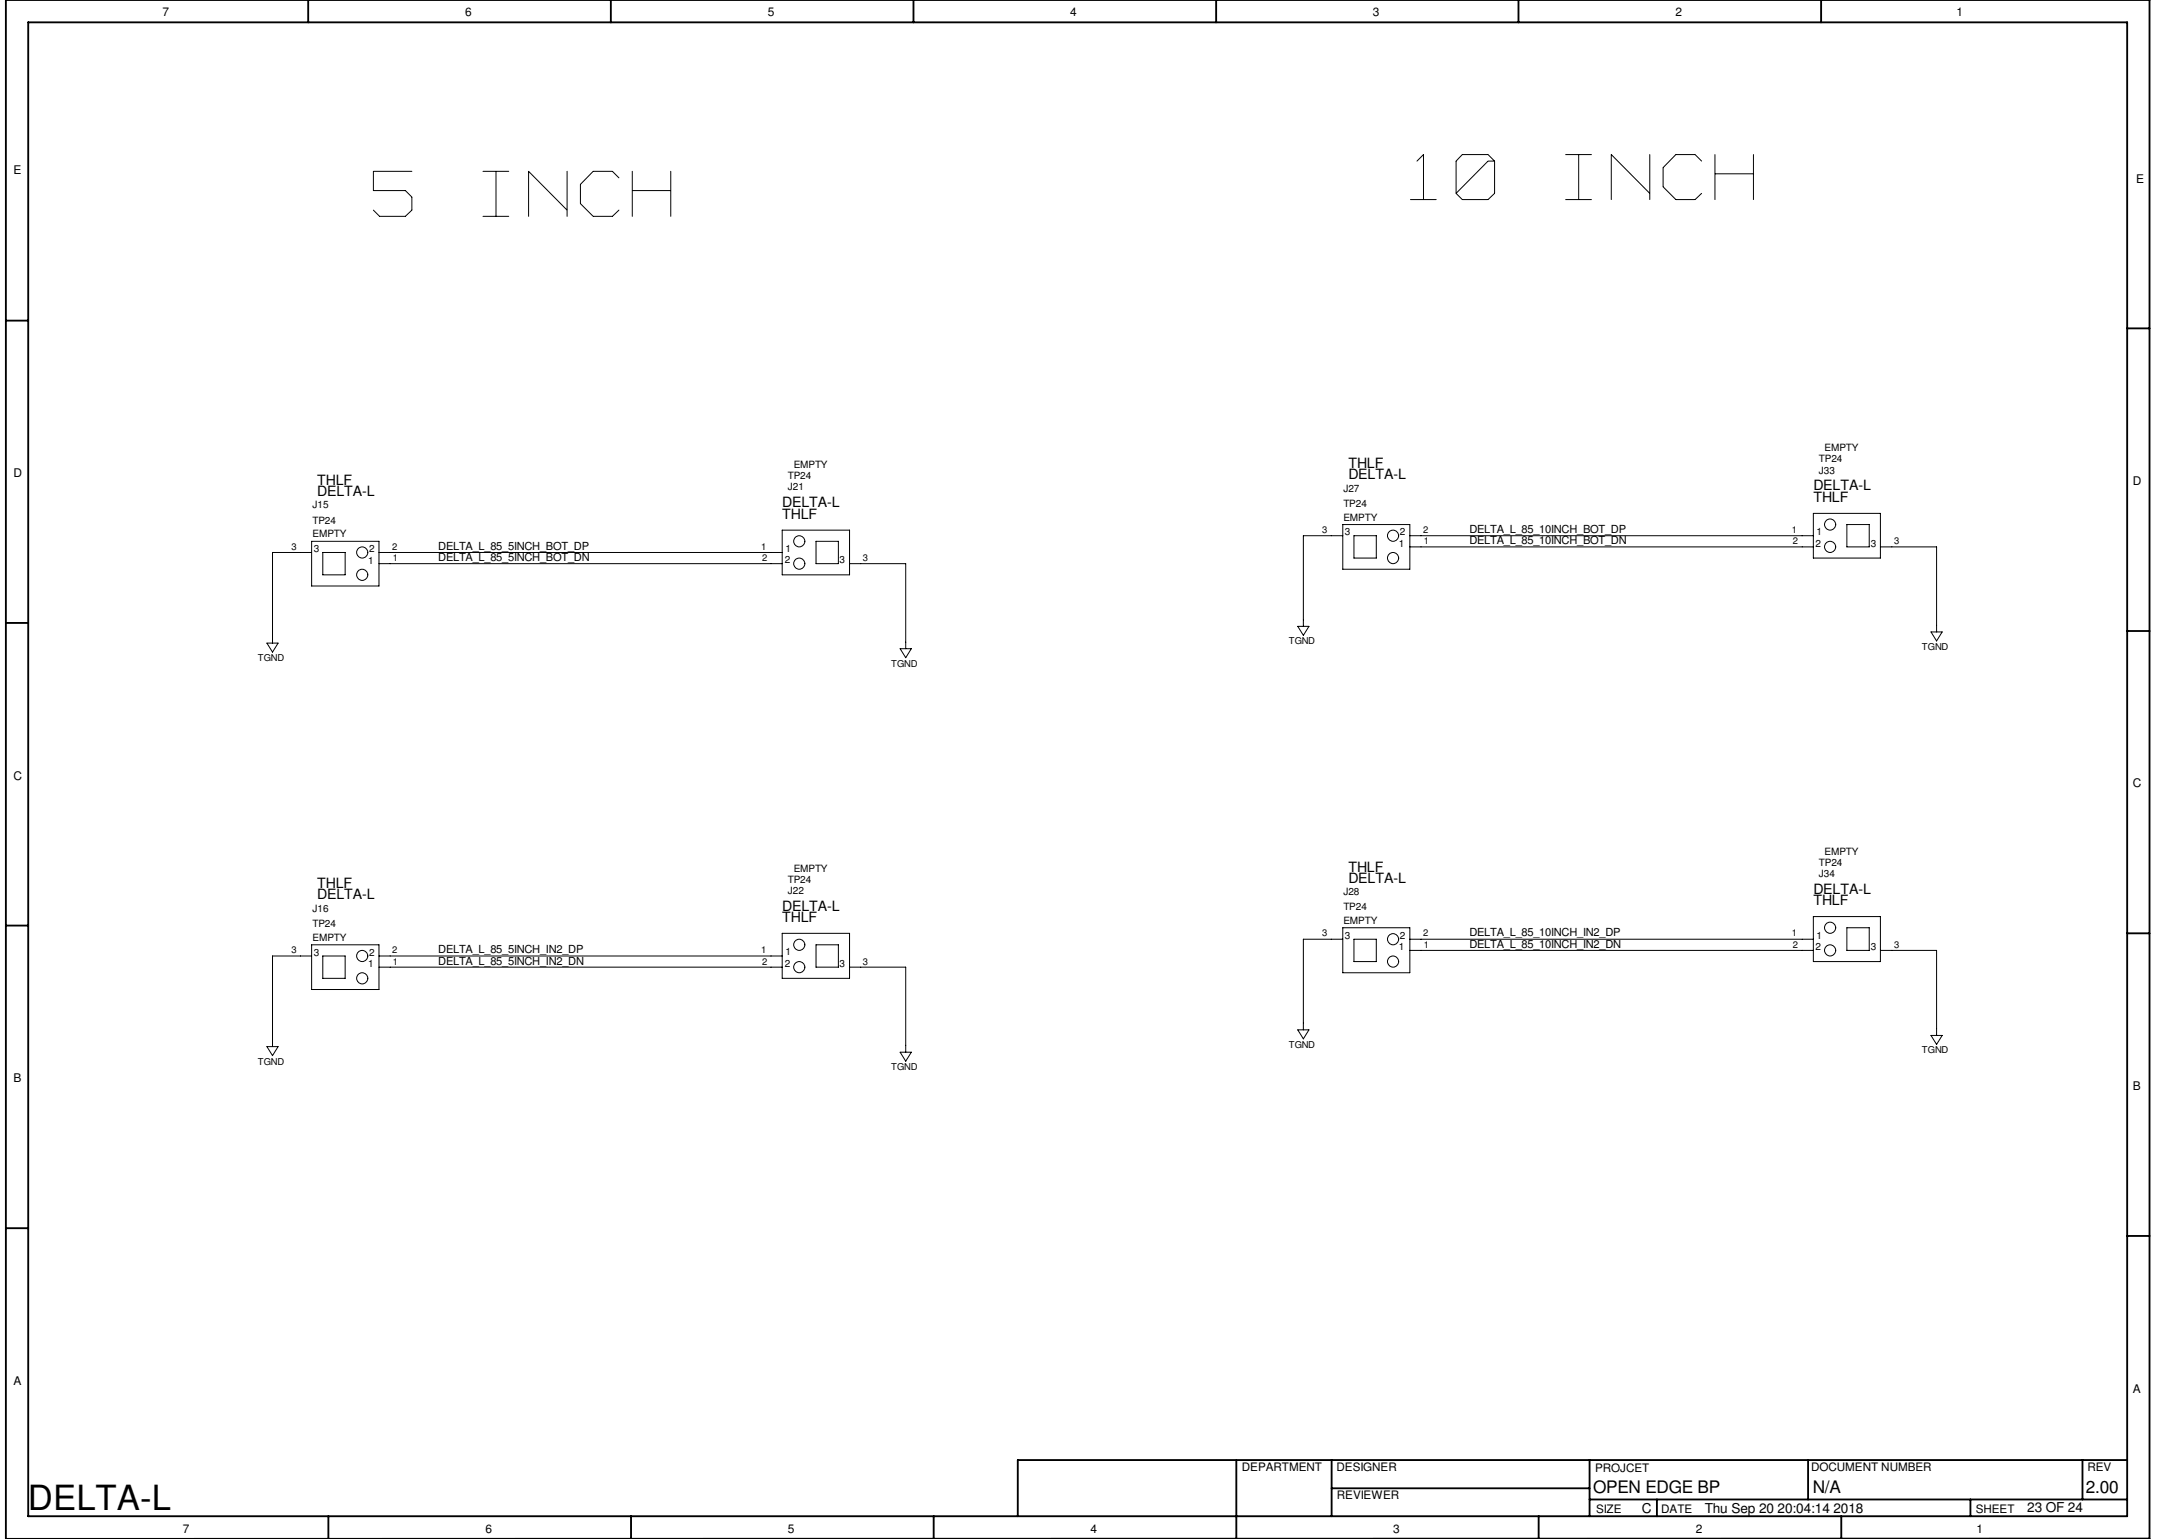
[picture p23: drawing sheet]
<svg xmlns="http://www.w3.org/2000/svg" width="297mm" height="210mm" viewBox="0 0 297 210" stroke-linecap="round" stroke-linejoin="round" font-family="sans-serif">
<defs><g id="words">
<g font-size="11.6" fill="#fff">
<text x="192.4" y="28.3">10 INCH</text>
<text x="50.9" y="30.6">5 INCH</text>
</g>
<text font-size="4.7" x="3.8" y="206">DELTA-L</text>
<g font-size="2.3">
<text x="217.3" y="203.7">OPEN EDGE BP</text>
<text x="247.2" y="203.6">N/A</text>
<text x="284.5" y="203.6">2.00</text>
</g>
<g font-size="1.9">
<text x="183.9" y="65.4">DELTA-L</text>
<text x="183.9" y="63.8">THLF</text>
<text x="43.3" y="67.6">DELTA-L</text>
<text x="43.3" y="66.1">THLF</text>
<text x="106.7" y="70.7">THLF</text>
<text x="106.7" y="69.2">DELTA-L</text>
<text x="247.3" y="66.9">DELTA-L</text>
<text x="247.3" y="68.5">THLF</text>
<text x="183.9" y="118.9">THLF</text>
<text x="43.3" y="122.7">DELTA-L</text>
<text x="43.3" y="121.2">THLF</text>
<text x="106.7" y="125.7">THLF</text>
<text x="106.7" y="124.2">DELTA-L</text>
<text x="183.9" y="120.4">DELTA-L</text>
<text x="247.3" y="123.4">THLF</text>
<text x="247.3" y="121.9">DELTA-L</text>
<text x="223.9" y="206.3">C</text>
<text x="232.5" y="206.3">Thu Sep 20 20:04:14 2018</text>
<text x="276.5" y="206.2">23 OF 24</text>
</g>
<g font-size="1.6">
<text x="22.2" y="2.2">7</text>
<text x="63.5" y="2.2">6</text>
<text x="104.7" y="2.2">5</text>
<text x="146" y="2.2">4</text>
<text x="187.2" y="2.2">3</text>
<text x="228.5" y="2.2">2</text>
<text x="266.8" y="2.2">1</text>
<text x="1.9" y="23.8">E</text>
<text x="291.3" y="24.9">E</text>
<text x="1.9" y="65.1">D</text>
<text x="290.9" y="66.1">D</text>
<text x="1.9" y="106.3">C</text>
<text x="290.9" y="107.4">C</text>
<text x="1.9" y="147.6">B</text>
<text x="290.9" y="148.7">B</text>
<text x="1.9" y="188.8">A</text>
<text x="290.9" y="189.9">A</text>
<text x="169.4" y="200.6">DEPARTMENT</text>
<text x="182.3" y="200.7">DESIGNER</text>
<text x="217.5" y="200.7">PROJCET</text>
<text x="247" y="200.7">DOCUMENT NUMBER</text>
<text x="284.7" y="200.7">REV</text>
<text x="24.9" y="209">7</text>
<text x="66.2" y="209">6</text>
<text x="107.4" y="209">5</text>
<text x="148.7" y="209">4</text>
<text x="182.3" y="204.5">REVIEWER</text>
<text x="190" y="209">3</text>
<text x="217.7" y="206.3">SIZE</text>
<text x="226.6" y="206.3">DATE</text>
<text x="231.3" y="209">2</text>
<text x="269.4" y="206.4">SHEET</text>
<text x="269.6" y="209">1</text>
</g>
<g font-size="1.5">
<text x="59.8" y="76.5">DELTA_L_85_5INCH_BOT_DN</text>
<text x="59.8" y="75">DELTA_L_85_5INCH_BOT_DP</text>
<text x="200.4" y="74.3">DELTA_L_85_10INCH_BOT_DN</text>
<text x="200.4" y="72.7">DELTA_L_85_10INCH_BOT_DP</text>
<text x="59.8" y="131.6">DELTA_L_85_5INCH_IN2_DN</text>
<text x="59.8" y="130">DELTA_L_85_5INCH_IN2_DP</text>
<text x="200.4" y="129.2">DELTA_L_85_10INCH_IN2_DN</text>
<text x="200.4" y="127.7">DELTA_L_85_10INCH_IN2_DP</text>
</g>
<g font-size="1.4">
<text x="107.4" y="65.4">TP24</text>
<text x="108.2" y="63.8">EMPTY</text>
<text x="248.1" y="63.1">TP24</text>
<text x="248.1" y="64.6">J33</text>
<text x="248.8" y="61.6">EMPTY</text>
<text x="42.6" y="71.4">TP24</text>
<text x="42.6" y="69.3">J15</text>
<text x="107.4" y="66.9">J21</text>
<text x="183.2" y="69.1">TP24</text>
<text x="183.2" y="71">EMPTY</text>
<text x="183.2" y="67.1">J27</text>
<text x="42.6" y="73.3">EMPTY</text>
<text x="42.8" y="75.3">3</text>
<text x="50.2" y="76.9">1</text>
<text x="50.3" y="75.3">2</text>
<text x="107" y="76.8">2</text>
<text x="107.1" y="75.3">1</text>
<text x="114.5" y="76.8">3</text>
<text x="183.4" y="73">3</text>
<text x="190.8" y="74.6">1</text>
<text x="190.9" y="73">2</text>
<text x="247.6" y="74.5">2</text>
<text x="247.7" y="73">1</text>
<text x="255.1" y="74.5">3</text>
<text x="108.2" y="118.9">EMPTY</text>
<text x="248.1" y="118.1">TP24</text>
<text x="248.1" y="119.6">J34</text>
<text x="248.8" y="116.6">EMPTY</text>
<text x="42.6" y="124.4">J16</text>
<text x="107.4" y="120.4">TP24</text>
<text x="107.4" y="121.9">J22</text>
<text x="183.2" y="124.2">TP24</text>
<text x="183.2" y="122.1">J28</text>
<text x="42.6" y="126.4">TP24</text>
<text x="42.6" y="128.3">EMPTY</text>
<text x="42.8" y="130.3">3</text>
<text x="50.2" y="131.9">1</text>
<text x="50.3" y="130.3">2</text>
<text x="107" y="131.9">2</text>
<text x="107.1" y="130.3">1</text>
<text x="114.5" y="131.9">3</text>
<text x="183.2" y="126">EMPTY</text>
<text x="183.4" y="128.1">3</text>
<text x="190.8" y="129.6">1</text>
<text x="190.9" y="128.1">2</text>
<text x="247.6" y="129.6">2</text>
<text x="247.7" y="128">1</text>
<text x="255.1" y="129.6">3</text>
</g>
<g font-size="1.3">
<text x="39.7" y="75">3</text>
<text x="53.5" y="75">2</text>
<text x="53.6" y="76.5">1</text>
<text x="103.8" y="75">1</text>
<text x="103.9" y="76.5">2</text>
<text x="117.7" y="76.5">3</text>
<text x="180.3" y="72.7">3</text>
<text x="194.1" y="72.7">2</text>
<text x="194.2" y="74.3">1</text>
<text x="244.4" y="72.7">1</text>
<text x="244.5" y="74.3">2</text>
<text x="258.3" y="74.3">3</text>
<text x="175.8" y="87.9">TGND</text>
<text x="262.1" y="88.7">TGND</text>
<text x="35.2" y="90.2">TGND</text>
<text x="121.5" y="91">TGND</text>
<text x="39.7" y="130">3</text>
<text x="53.5" y="130">2</text>
<text x="53.6" y="131.6">1</text>
<text x="103.8" y="130">1</text>
<text x="103.9" y="131.6">2</text>
<text x="117.7" y="131.6">3</text>
<text x="180.3" y="127.7">3</text>
<text x="194.1" y="127.7">2</text>
<text x="194.2" y="129.2">1</text>
<text x="244.4" y="127.7">1</text>
<text x="244.5" y="129.2">2</text>
<text x="258.3" y="129.2">3</text>
<text x="175.8" y="142.9">TGND</text>
<text x="262.1" y="143.7">TGND</text>
<text x="35.2" y="145.2">TGND</text>
<text x="121.5" y="146">TGND</text>
</g>
</g></defs>
<g fill="none" stroke="#000" stroke-width=".25">
<path d="M3.8 3h286.3v203.8h-286.3zM42 0v3M83.3 0v3M124.6 0v3M165.9 0v3M207.1 0v3M248.4 0v3M.8 43.7h3M290.1 44.8h3.1M.8 85h3M290.1 86.1h3.1M.8 126.2h3"/>
<path d="M290.1 127.3h3.1M.8 167.5h3M290.1 168.6h3.1M168.6 199.2v10.6M181.6 199.1v7.7M216.8 199.1v7.7M246.6 199.1v5.4M284 199.1v5.4M290.1 199.1h-151.3v7.7M.8 209.8v-209.8h292.4v209.8l-292.4 .1M44.8 206.8v3M86.1 206.8v3"/>
<path d="M127.3 206.8v3M181.6 203h35.2M209.8 206.8v3M216.8 204.5h73.3M226 204.5v2.3M251.1 206.8v3M268.7 204.5v2.3"/>
</g>
<g fill="none" stroke="#000" stroke-width=".14">
<path d="M50.9 28.7l.9 .8M50.9 23.4v2.6M51 26h4.2M51 23.4h5.2M51.8 29.5h3.4M55.3 26l.9 .9M56.2 28.7l-.9 .8M56.2 26.9v1.7M65.9 23.4h3.5M65.9 29.5h3.5M67.6 23.4v6.1M72.1 23.4l5.2 5.2"/>
<path d="M72.1 23.4v6.1M77.3 23.4v6.1M79.2 25.2v2.5M79.2 27.8l1.7 1.7M80.9 23.4l-1.7 1.7M80.9 23.4h2.6M80.9 29.5h2.6M83.5 23.4l.9 .9M84.4 28.7l-.9 .8M86.2 23.4v6.1M86.3 26h5.1M91.5 23.4v6.1"/>
<path d="M192.4 27.2h3.5M194.1 21.1v6.1M194.1 21.1l-.9 .9M198.6 26.4l.8 .8M198.6 22v4.3M199.4 21.1l-.8 .9M199.5 21.1h3.4M199.5 27.2h3.4M202.9 22l-4.3 4.3M202.9 22h.9M202.9 21.1l.9 .9M203.8 26.4l-.9 .8"/>
<path d="M203.8 22v4.3M213.5 21.1h3.5M213.5 27.2h3.5M215.3 21.1v6.1M219.7 21.1l5.3 5.2M219.7 21.1v6.1M225 21.1v6.1M226.8 22.9v2.5M226.8 25.5l1.8 1.7M228.6 21.1l-1.8 1.8M228.6 21.1h2.5M228.6 27.2h2.5"/>
<path d="M231.2 21.1l.9 .9M232.1 26.4l-.9 .8M233.9 21.1v6.1M233.9 23.7h5.2M239.1 21.1v6.1M42.5 73.8h9.2v6.1h-9.2zM42.5 75.4h-5.3v12.3M44 75.4h3.1v3h-3.1zM51.7 76.9h55M51.7 75.4h55M106.7 72.3h9.2v6.1h-9.2zM111.3 73.8h3v3.1h-3z"/>
<path d="M115.9 76.9h7.6v11.6M183.1 71.5h9.2v6.1h-9.2zM183.1 73.1h-5.3v12.3M184.7 73.1h3v3h-3zM192.3 74.6h55M192.3 73.1h55M247.3 70h9.2v6.1h-9.2zM251.9 71.5h3v3.1h-3zM256.5 74.6h7.6v11.6M36.4 87.7h1.5l-.7 1.2zM122.8 88.5h1.5l-.8 1.2zM177 85.4h1.5l-.7 1.3z"/>
<path d="M263.4 86.2h1.5l-.8 1.2zM42.5 128.9h9.2v6.1h-9.2zM42.5 130.4h-5.3v12.3M44 130.4h3.1v3h-3.1zM51.7 130.4h55M51.7 131.9h55M106.7 127.3h9.2v6.1h-9.2zM111.3 128.9h3v3h-3zM115.9 131.9h7.6v11.6M183.1 126.5h9.2v6.2h-9.2zM183.1 128.1h-5.3v12.4M184.7 128.1h3v3h-3z"/>
<path d="M192.3 129.6h55M192.3 128.1h55M247.3 125h9.2v6.1h-9.2zM251.9 126.5h3v3.1h-3zM256.5 129.6h7.6v11.6M36.4 142.7h1.5l-.7 1.3zM122.8 143.5h1.5l-.8 1.2zM177 140.5h1.5l-.7 1.2zM263.4 141.2h1.5l-.8 1.3z"/>
<circle cx="49.4" cy="75.3" r=".76"/>
<circle cx="49.4" cy="78.4" r=".76"/>
<circle cx="109" cy="76.9" r=".76"/>
<circle cx="109" cy="73.8" r=".76"/>
<circle cx="190" cy="73.1" r=".76"/>
<circle cx="190" cy="76.1" r=".76"/>
<circle cx="249.6" cy="71.5" r=".76"/>
<circle cx="249.6" cy="74.6" r=".76"/>
<circle cx="49.4" cy="130.4" r=".76"/>
<circle cx="49.4" cy="133.4" r=".76"/>
<circle cx="109" cy="128.9" r=".76"/>
<circle cx="109" cy="131.9" r=".76"/>
<circle cx="190" cy="131.1" r=".76"/>
<circle cx="190" cy="128.1" r=".76"/>
<circle cx="249.6" cy="129.6" r=".76"/>
<circle cx="249.6" cy="126.5" r=".76"/>
</g>
<use href="#words"/>
</svg>
